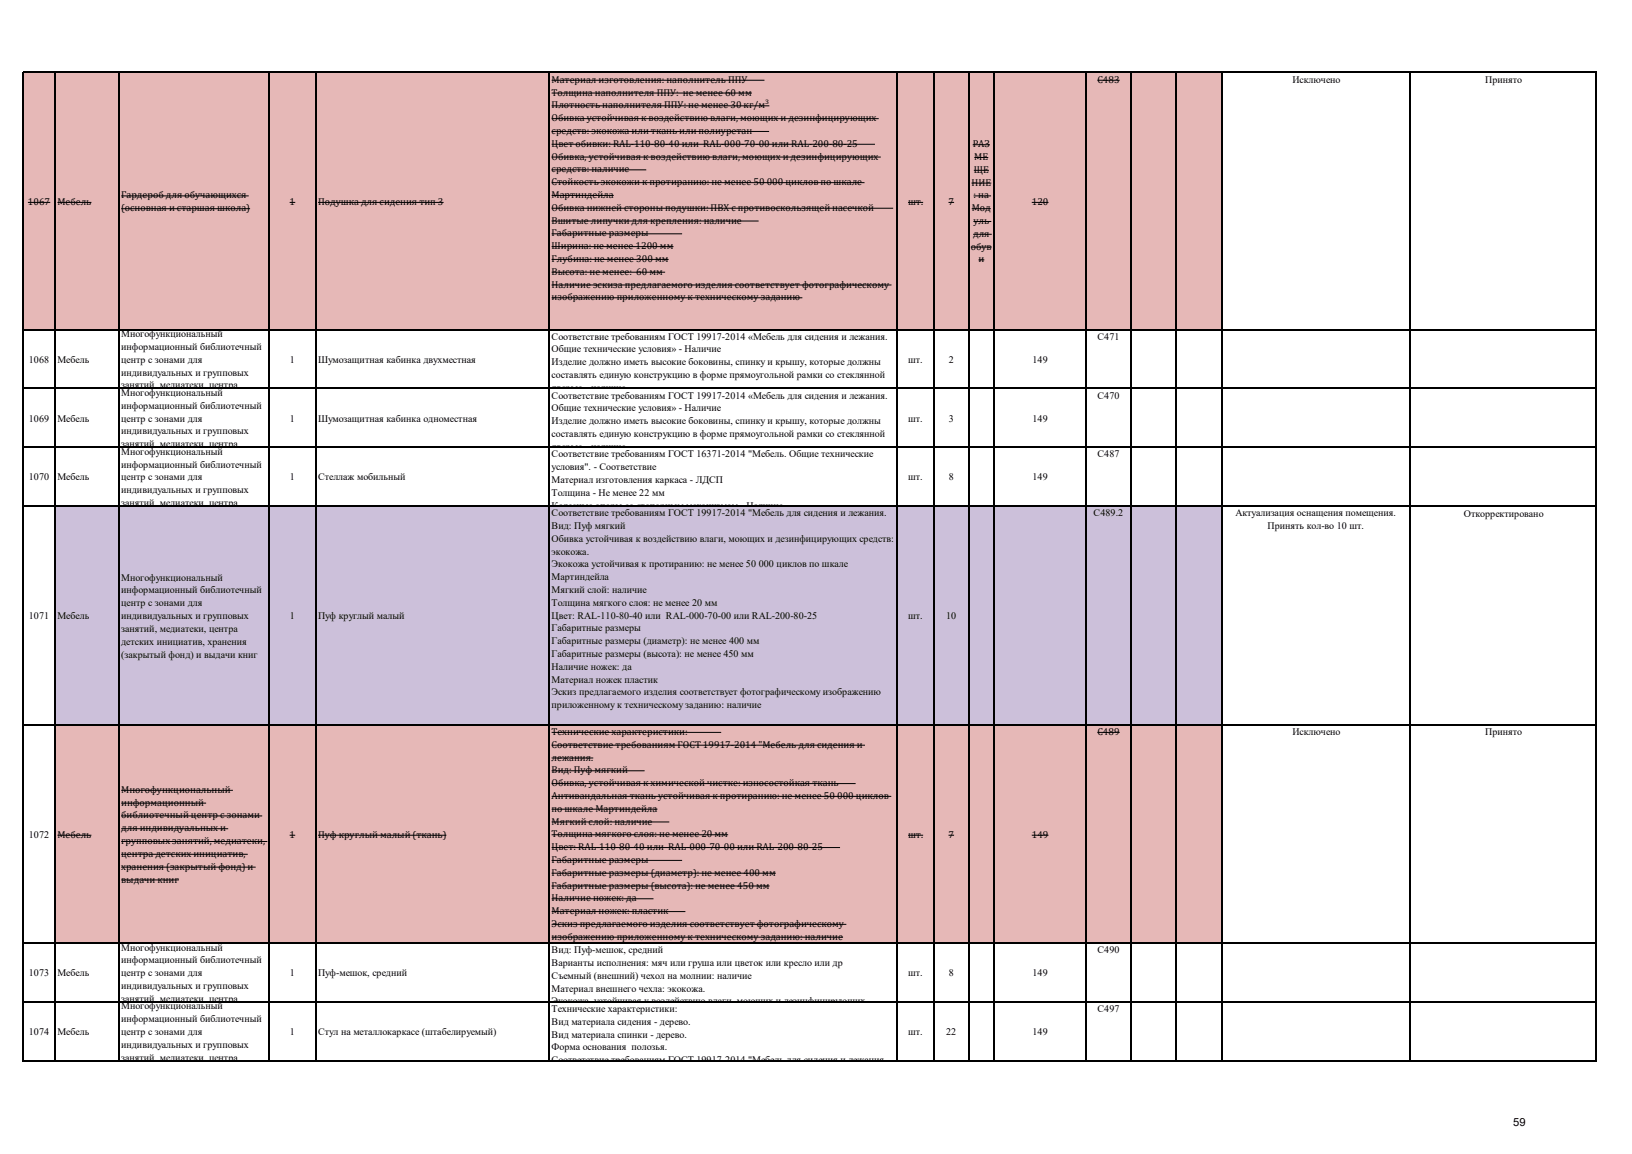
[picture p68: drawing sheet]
<svg xmlns="http://www.w3.org/2000/svg" width="297mm" height="210mm" viewBox="0 0 297 210" stroke-linecap="round" stroke-linejoin="round" font-family="sans-serif">
<defs><g id="words">
<text font-size="2" x="275.4" y="205">59</text>
<g font-size="1.8">
<text x="100.4" y="15.1">Материал изготовления: наполнитель ППУ</text>
<text x="100.4" y="17.4">Толщина наполнителя ППУ: не менее 60 мм</text>
<text x="199.7" y="15.1">С483</text>
<text x="235.2" y="15.1">Исключено</text>
<text x="270.3" y="15.1">Принято</text>
<text x="100.4" y="19.7">Плотность наполнителя ППУ: не менее 30 кг/м³</text>
<text x="100.4" y="22.1">Обивка устойчивая к воздействию влаги, моющих и дезинфицирующих</text>
<text x="100.4" y="24.4">средств: экокожа или ткань или полиуретан</text>
<text x="100.4" y="26.7">Цвет обивки: RAL-110-80-40 или RAL-000-70-00 или RAL-200-80-25</text>
<text x="100.4" y="29">Обивка, устойчивая к воздействию влаги, моющих и дезинфицирующих</text>
<text x="177" y="26.8">РАЗ</text>
<text x="177.3" y="29.1">МЕ</text>
<text x="100.4" y="31.4">средств: наличие</text>
<text x="100.4" y="33.7">Стойкость экокожи к протиранию: не менее 50 000 циклов по шкале</text>
<text x="176.8" y="33.8">НИЕ</text>
<text x="177.2" y="31.5">ЩЕ</text>
<text x="5.1" y="37.3">1067</text>
<text x="10.5" y="37.3">Мебель</text>
<text x="22.1" y="36.1">Гардероб для обучающихся</text>
<text x="22.1" y="38.4">(основная и старшая школа)</text>
<text x="52.7" y="37.3">1</text>
<text x="57.9" y="37.3">Подушка для сидения тип 3</text>
<text x="100.4" y="36">Мартиндейла</text>
<text x="100.4" y="38.4">Обивка нижней стороны подушки: ПВХ с противоскользящей насечкой</text>
<text x="100.4" y="40.7">Вшитые липучки для крепления: наличие</text>
<text x="165.3" y="37.3">шт.</text>
<text x="172.6" y="37.3">7</text>
<text x="176.9" y="38.4">Мод</text>
<text x="177.1" y="40.8">уль</text>
<text x="177.2" y="36.1">: на</text>
<text x="187.8" y="37.3">120</text>
<text x="100.4" y="43">Габаритные размеры</text>
<text x="100.4" y="45.3">Ширина: не менее 1200 мм</text>
<text x="100.4" y="47.7">Глубина: не менее 300 мм</text>
<text x="176.7" y="45.4">обув</text>
<text x="177.1" y="43.1">для</text>
<text x="178.1" y="47.8">и</text>
<text x="100.4" y="50">Высота: не менее: 60 мм</text>
<text x="100.4" y="52.3">Наличие эскиза предлагаемого изделия соответствует фотографическому</text>
<text x="100.4" y="54.7">изображению приложенному к техническому заданию</text>
<text x="22.1" y="61.3">Многофункциональный</text>
<text x="22.1" y="63.7">информационный библиотечный</text>
<text x="100.4" y="61.8">Соответствие требованиям ГОСТ 19917-2014 «Мебель для сидения и лежания.</text>
<text x="100.4" y="64.1">Общие технические условия» - Наличие</text>
<text x="199.8" y="61.8">С471</text>
<text x="5.2" y="66">1068</text>
<text x="10.5" y="66">Мебель</text>
<text x="22.1" y="66">центр с зонами для</text>
<text x="22.1" y="68.3">индивидуальных и групповых</text>
<text x="22.1" y="70.7">занятий, медиатеки, центра</text>
<text x="52.8" y="66">1</text>
<text x="57.9" y="66">Шумозащитная кабинка двухместная</text>
<text x="100.4" y="66.5">Изделие должно иметь высокие боковины, спинку и крышу, которые должны</text>
<text x="100.4" y="68.8">составлять единую конструкцию в форме прямоугольной рамки со стеклянной</text>
<text x="100.4" y="71.1">дверью - наличие</text>
<text x="165.3" y="66">шт.</text>
<text x="172.7" y="66">2</text>
<text x="187.9" y="66">149</text>
<text x="5.2" y="76.7">1069</text>
<text x="10.5" y="76.7">Мебель</text>
<text x="22.1" y="72.1">Многофункциональный</text>
<text x="22.1" y="74.4">информационный библиотечный</text>
<text x="22.1" y="76.7">центр с зонами для</text>
<text x="52.8" y="76.7">1</text>
<text x="57.9" y="76.7">Шумозащитная кабинка одноместная</text>
<text x="100.4" y="72.5">Соответствие требованиям ГОСТ 19917-2014 «Мебель для сидения и лежания.</text>
<text x="100.4" y="74.9">Общие технические условия» - Наличие</text>
<text x="100.4" y="77.2">Изделие должно иметь высокие боковины, спинку и крышу, которые должны</text>
<text x="165.3" y="76.7">шт.</text>
<text x="172.7" y="76.7">3</text>
<text x="187.9" y="76.7">149</text>
<text x="199.8" y="72.5">С470</text>
<text x="22.1" y="79.1">индивидуальных и групповых</text>
<text x="22.1" y="81.4">занятий, медиатеки, центра</text>
<text x="22.1" y="82.8">Многофункциональный</text>
<text x="100.4" y="79.5">составлять единую конструкцию в форме прямоугольной рамки со стеклянной</text>
<text x="100.4" y="81.8">дверью - наличие</text>
<text x="100.4" y="83.2">Соответствие требованиям ГОСТ 16371-2014 &quot;Мебель. Общие технические</text>
<text x="199.8" y="83.2">С487</text>
<text x="5.2" y="87.4">1070</text>
<text x="10.5" y="87.4">Мебель</text>
<text x="22.1" y="85.1">информационный библиотечный</text>
<text x="22.1" y="87.4">центр с зонами для</text>
<text x="22.1" y="89.8">индивидуальных и групповых</text>
<text x="52.8" y="87.4">1</text>
<text x="57.9" y="87.4">Стеллаж мобильный</text>
<text x="100.4" y="85.6">условия&quot;. - Соответствие</text>
<text x="100.4" y="87.9">Материал изготовления каркаса - ЛДСП</text>
<text x="165.3" y="87.4">шт.</text>
<text x="172.7" y="87.4">8</text>
<text x="187.9" y="87.4">149</text>
<text x="22.1" y="92.1">занятий, медиатеки, центра</text>
<text x="100.4" y="90.2">Толщина - Не менее 22 мм</text>
<text x="100.4" y="92.6">Колесные опоры со стопорным механизмом - Наличие</text>
<text x="100.4" y="94">Cоответствие требованиям ГОСТ 19917-2014 &quot;Мебель для сидения и лежания.</text>
<text x="199" y="94">С489.2</text>
<text x="224.8" y="94">Актуализация оснащения помещения.</text>
<text x="266.4" y="94">Откорректировано</text>
<text x="100.4" y="96.3">Вид: Пуф мягкий</text>
<text x="100.4" y="98.6">Обивка устойчивая к воздействию влаги, моющих и дезинфицирующих средств:</text>
<text x="100.4" y="100.9">экокожа.</text>
<text x="230.7" y="96.3">Принять кол-во 10 шт.</text>
<text x="22.1" y="105.7">Многофункциональный</text>
<text x="100.4" y="103.3">Экокожа устойчивая к протиранию: не менее 50 000 циклов по шкале</text>
<text x="100.4" y="105.6">Мартиндейла</text>
<text x="100.4" y="107.9">Мягкий слой: наличие</text>
<text x="5.2" y="112.7">1071</text>
<text x="10.5" y="112.7">Мебель</text>
<text x="22.1" y="108">информационный библиотечный</text>
<text x="22.1" y="110.3">центр с зонами для</text>
<text x="22.1" y="112.7">индивидуальных и групповых</text>
<text x="52.8" y="112.7">1</text>
<text x="57.9" y="112.7">Пуф круглый малый</text>
<text x="100.4" y="110.3">Толщина мягкого слоя: не менее 20 мм</text>
<text x="100.4" y="112.6">Цвет: RAL-110-80-40 или RAL-000-70-00 или RAL-200-80-25</text>
<text x="165.3" y="112.7">шт.</text>
<text x="172.2" y="112.7">10</text>
<text x="22.1" y="115">занятий, медиатеки, центра</text>
<text x="22.1" y="117.3">детских инициатив, хранения</text>
<text x="22.1" y="119.7">(закрытый фонд) и выдачи книг</text>
<text x="100.4" y="114.9">Габаритные размеры</text>
<text x="100.4" y="117.2">Габаритные размеры (диаметр): не менее 400 мм</text>
<text x="100.4" y="119.6">Габаритные размеры (высота): не менее 450 мм</text>
<text x="100.4" y="121.9">Наличие ножек: да</text>
<text x="100.4" y="124.2">Материал ножек пластик</text>
<text x="100.4" y="126.6">Эскиз предлагаемого изделия соответствует фотографическому изображению</text>
<text x="100.4" y="128.9">приложенному к техническому заданию: наличие</text>
<text x="100.4" y="133.8">Технические характеристики:</text>
<text x="100.4" y="136.1">Cоответствие требованиям ГОСТ 19917-2014 &quot;Мебель для сидения и</text>
<text x="199.7" y="133.8">С489</text>
<text x="235.2" y="133.8">Исключено</text>
<text x="270.3" y="133.8">Принято</text>
<text x="100.4" y="138.4">лежания.</text>
<text x="100.4" y="140.7">Вид: Пуф мягкий</text>
<text x="100.4" y="143.1">Обивка, устойчивая к химической чистке: износостойкая ткань</text>
<text x="22.1" y="144.3">Многофункциональный</text>
<text x="22.1" y="146.6">информационный</text>
<text x="22.1" y="149">библиотечный центр с зонами</text>
<text x="100.4" y="145.4">Антивандальная ткань устойчивая к протиранию: не менее 50 000 циклов</text>
<text x="100.4" y="147.7">по шкале Мартиндейла</text>
<text x="5.2" y="152.4">1072</text>
<text x="10.5" y="152.5">Мебель</text>
<text x="22.1" y="151.3">для индивидуальных и</text>
<text x="22.1" y="153.6">групповых занятий, медиатеки,</text>
<text x="22.1" y="155.9">центра детских инициатив,</text>
<text x="52.7" y="152.5">1</text>
<text x="57.9" y="152.5">Пуф круглый малый (ткань)</text>
<text x="100.4" y="150.1">Мягкий слой: наличие</text>
<text x="100.4" y="152.4">Толщина мягкого слоя: не менее 20 мм</text>
<text x="100.4" y="154.7">Цвет: RAL-110-80-40 или RAL-000-70-00 или RAL-200-80-25</text>
<text x="165.3" y="152.5">шт.</text>
<text x="172.6" y="152.5">7</text>
<text x="187.8" y="152.5">149</text>
<text x="22.1" y="158.3">хранения (закрытый фонд) и</text>
<text x="22.1" y="160.6">выдачи книг</text>
<text x="100.4" y="157">Габаритные размеры</text>
<text x="100.4" y="159.4">Габаритные размеры (диаметр): не менее 400 мм</text>
<text x="100.4" y="161.7">Габаритные размеры (высота): не менее 450 мм</text>
<text x="100.4" y="164">Наличие ножек: да</text>
<text x="100.4" y="166.4">Материал ножек: пластик</text>
<text x="22.1" y="173">Многофункциональный</text>
<text x="100.4" y="168.7">Эскиз предлагаемого изделия соответствует фотографическому</text>
<text x="100.4" y="171">изображению приложенному к техническому заданию: наличие</text>
<text x="100.4" y="173.5">Вид: Пуф-мешок, средний</text>
<text x="199.8" y="173.5">С490</text>
<text x="5.2" y="177.7">1073</text>
<text x="10.5" y="177.7">Мебель</text>
<text x="22.1" y="175.3">информационный библиотечный</text>
<text x="22.1" y="177.7">центр с зонами для</text>
<text x="22.1" y="180">индивидуальных и групповых</text>
<text x="52.8" y="177.7">1</text>
<text x="57.9" y="177.7">Пуф-мешок, средний</text>
<text x="100.4" y="175.8">Варианты исполнения: мяч или груша или цветок или кресло или др</text>
<text x="100.4" y="178.1">Съемный (внешний) чехол на молнии: наличие</text>
<text x="165.3" y="177.7">шт.</text>
<text x="172.7" y="177.7">8</text>
<text x="187.9" y="177.7">149</text>
<text x="22.1" y="182.3">занятий, медиатеки, центра</text>
<text x="22.1" y="183.7">Многофункциональный</text>
<text x="100.4" y="180.5">Материал внешнего чехла: экокожа.</text>
<text x="100.4" y="182.8">Экокожа, устойчивая к воздействию влаги, моющих и дезинфицирующих</text>
<text x="100.4" y="184.2">Технические характеристики:</text>
<text x="199.8" y="184.2">С497</text>
<text x="5.2" y="188.4">1074</text>
<text x="10.5" y="188.4">Мебель</text>
<text x="22.1" y="186">информационный библиотечный</text>
<text x="22.1" y="188.4">центр с зонами для</text>
<text x="22.1" y="190.7">индивидуальных и групповых</text>
<text x="52.8" y="188.4">1</text>
<text x="57.9" y="188.4">Стул на металлокаркасе (штабелируемый)</text>
<text x="100.4" y="186.5">Вид материала сидения - дерево.</text>
<text x="100.4" y="188.8">Вид материала спинки - дерево.</text>
<text x="100.4" y="191.2">Форма основания полозья.</text>
<text x="165.3" y="188.4">шт.</text>
<text x="172.2" y="188.4">22</text>
<text x="187.9" y="188.4">149</text>
<text x="22.1" y="193">занятий, медиатеки, центра</text>
<text x="100.4" y="193.5">Соответствие требованиям ГОСТ 19917-2014 &quot;Мебель для сидения и лежания.</text>
</g>
</g></defs>
<path d="M4.3 13.3h218v46.7h-218z" fill-rule="evenodd" fill="#e6b8b7"/>
<path d="M10 92.1h212.3v39.8h-212.3z" fill-rule="evenodd" fill="#ccc0da"/>
<path d="M10 131.9h212.3v39.8h-212.3z" fill-rule="evenodd" fill="#e6b8b7"/>
<g fill="none" stroke="#000" stroke-width=".18">
<path d="M100.4 14.6h38.7M100.4 16.9h36.4M100.4 19.3h39.6M199.7 14.6h4.1M5.1 36.8h4M10.5 36.8h6.1M22.1 35.7h23.2M22.1 38h23.4M52.7 36.8h1M57.9 36.8h22.8M100.4 21.6h59.5M100.4 23.9h39.6"/>
<path d="M100.4 26.3h58.8M100.4 28.6h59.9M100.4 30.9h17.2M100.4 33.2h56.9M100.4 35.6h11.3M100.4 37.9h62.1M165.3 36.8h2.7M172.6 36.8h1M176.8 33.3h3.6M176.9 38h3.4M177 26.3h3.2M177.2 35.7h3.2"/>
<path d="M177.2 31h2.8M177.3 28.7h2.6M187.8 36.8h3M100.4 40.2h37.7M100.4 42.6h23.7M100.4 44.9h22.2M100.4 47.2h21.3M100.4 49.5h20.6M100.4 51.9h61.8M100.4 54.2h45.6M176.7 45h3.8M177.1 42.6h3.4"/>
<path d="M177.1 40.3h3.3M178.1 47.3h1M100.4 133.3h30.9M100.4 135.6h57M100.4 137.9h7.6M199.7 133.3h4.1M10.5 152h6.1M22.1 143.8h20.3M22.1 146.2h15.4M22.1 148.5h25.6M22.1 150.8h19.4M22.1 153.1h26.5"/>
<path d="M22.1 155.5h23M22.1 157.8h24.4M52.7 152h1M57.9 152h23.3M100.4 140.3h16.9M100.4 142.6h55.3M100.4 144.9h61.8M100.4 147.3h19.3M100.4 149.6h21.4M100.4 151.9h32.1M100.4 154.2h52.5M100.4 156.6h23.7"/>
<path d="M100.4 158.9h40.8M165.3 152h2.7M172.6 152h1M187.8 152h3M22.1 160.1h10.5M100.4 161.2h39.7M100.4 163.6h18.5M100.4 165.9h24.3M100.4 168.2h53.6M100.4 170.6h53"/>
</g>
<g fill="none" stroke="#000" stroke-width=".21">
<path d="M4.2 13.1v180.1M4.3 13.2h286.3M10.1 13.3v179.9M21.7 13.3v179.9M48.9 13.3v179.9M57.5 13.3v179.9M100 13.3v179.9M163.3 13.3v179.9M169.9 13.3v179.9M176.3 13.3v179.9M180.9 13.3v179.9M197.7 13.3v179.9"/>
<path d="M205.8 13.3v179.9M214 13.3v179.9M222.3 13.3v179.9M256.6 13.3v179.9M290.5 13.3v179.9M4.3 60h286.3M4.3 70.7h286.3M4.3 81.4h286.3M4.3 92.1h286.3M4.3 131.9h286.3M4.3 171.6h286.3M4.3 182.3h286.3"/>
<path d="M4.3 193.1h286.3"/>
</g>
<use href="#words"/>
</svg>
